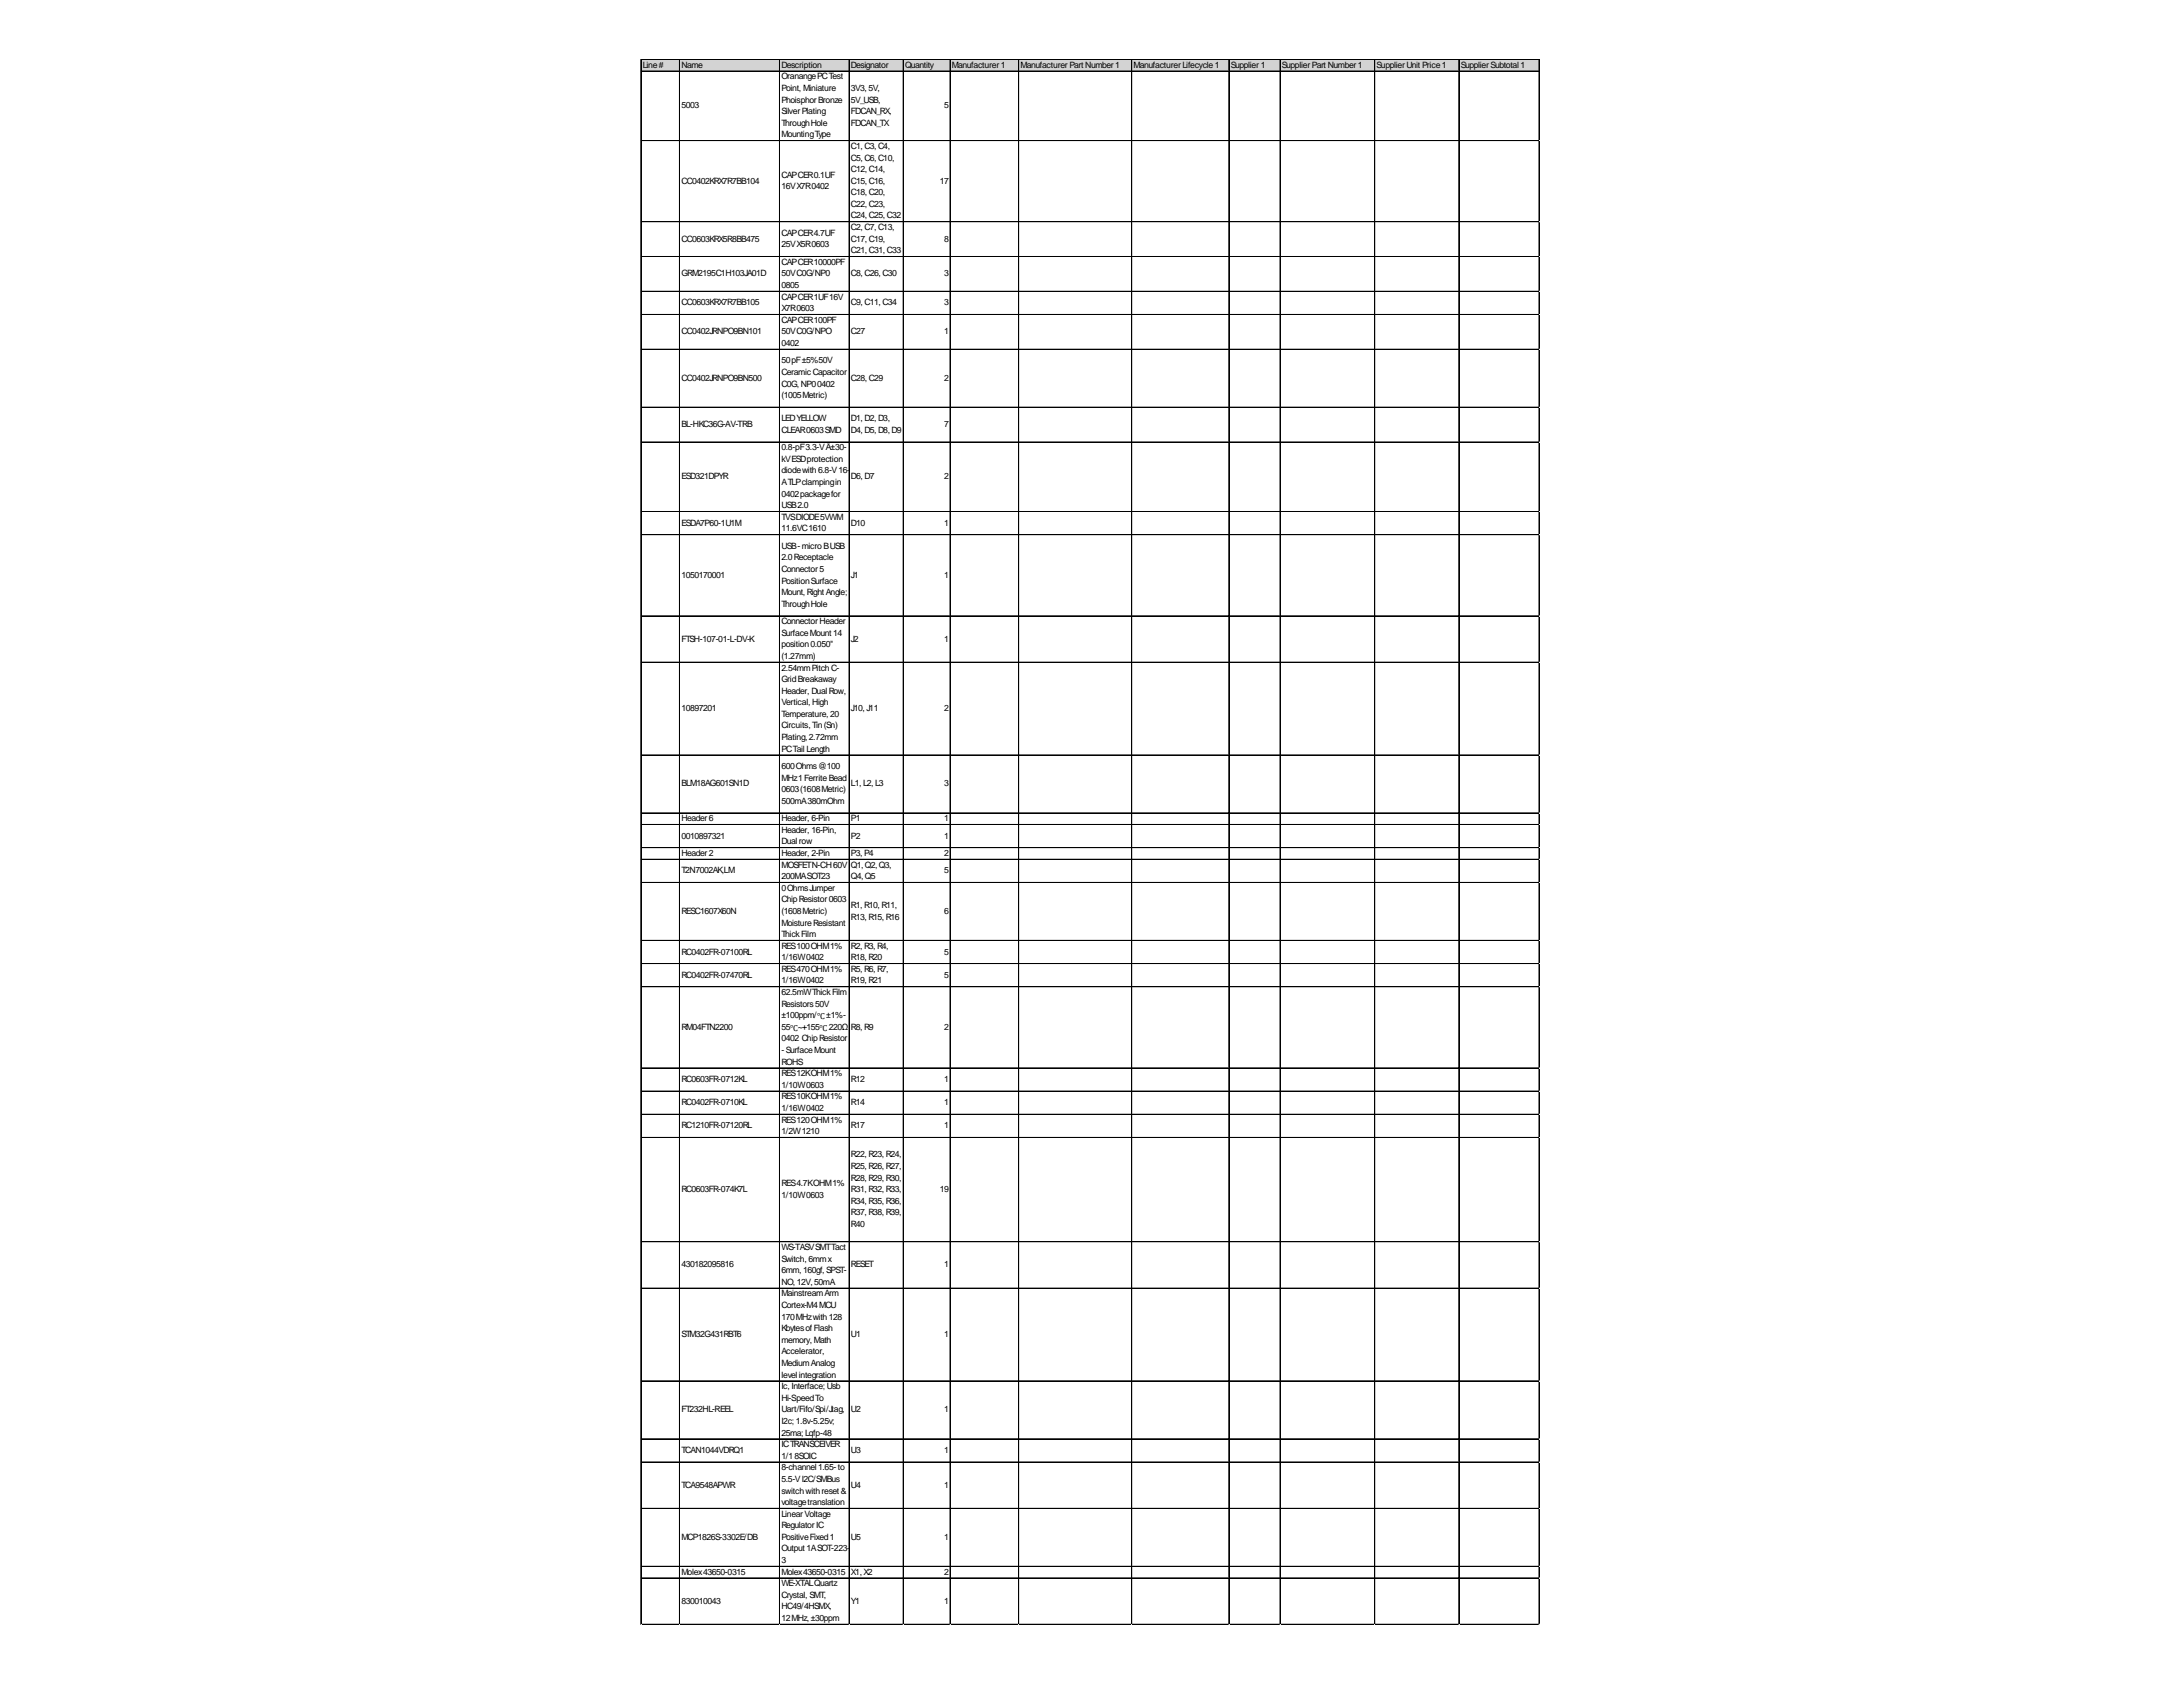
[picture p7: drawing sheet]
<svg xmlns="http://www.w3.org/2000/svg" width="279mm" height="216mm" viewBox="0 0 279 216" stroke-linecap="round" stroke-linejoin="round" font-family="sans-serif">
<defs><g id="words">
<g font-size="1.1">
<text x="82.3" y="8.7">Line#</text>
<text x="87.2" y="8.7">Name</text>
<text x="100" y="8.7">Description</text>
<text x="100" y="10.2">OranangePCTest</text>
<text x="100" y="11.6">Point, Miniature</text>
<text x="108.9" y="8.7">Designator</text>
<text x="108.9" y="11.6">3V3,5V,</text>
<text x="115.8" y="8.7">Quantity</text>
<text x="121.8" y="8.7">Manufacturer1</text>
<text x="130.6" y="8.7">ManufacturerPart Number1</text>
<text x="145.1" y="8.7">ManufacturerLifecycle1</text>
<text x="157.5" y="8.7">Supplier1</text>
<text x="164.1" y="8.7">SupplierPart Number1</text>
<text x="176.2" y="8.7">SupplierUnit Price1</text>
<text x="187" y="8.7">SupplierSubtotal1</text>
<text x="87.2" y="13.9">5003</text>
<text x="100" y="13.1">PhoisphorBronze</text>
<text x="100" y="14.6">SilverPlating</text>
<text x="100" y="16.1">ThroughHole</text>
<text x="100" y="17.6">MountingType</text>
<text x="108.9" y="13.1">5V_USB,</text>
<text x="108.9" y="14.6">FDCAN_RX,</text>
<text x="108.9" y="16.1">FDCAN_TX</text>
<text x="120.9" y="13.9">5</text>
<text x="87.2" y="23.5">CC0402KRX7R7BB104</text>
<text x="100" y="22.8">CAPCER0.1UF</text>
<text x="108.9" y="19.1">C1,C3,C4,</text>
<text x="108.9" y="20.5">C5,C6,C10,</text>
<text x="108.9" y="22">C12,C14,</text>
<text x="108.9" y="23.5">C15,C16,</text>
<text x="120.3" y="23.5">17</text>
<text x="100" y="24.3">16VX7R0402</text>
<text x="108.9" y="25">C18,C20,</text>
<text x="108.9" y="26.5">C22,C23,</text>
<text x="108.9" y="28">C24,C25,C32</text>
<text x="108.9" y="29.4">C2,C7,C13,</text>
<text x="87.2" y="30.9">CC0603KRX5R8BB475</text>
<text x="87.2" y="35.4">GRM2195C1H103JA01D</text>
<text x="100" y="30.2">CAPCER4.7UF</text>
<text x="100" y="31.7">25VX5R0603</text>
<text x="100" y="33.9">CAPCER10000PF</text>
<text x="100" y="35.4">50VC0G/NP0</text>
<text x="108.9" y="30.9">C17,C19,</text>
<text x="108.9" y="32.4">C21,C31,C33</text>
<text x="108.9" y="35.4">C8,C26,C30</text>
<text x="120.9" y="30.9">8</text>
<text x="120.9" y="35.4">3</text>
<text x="87.2" y="39.1">CC0603KRX7R7BB105</text>
<text x="100" y="36.9">0805</text>
<text x="100" y="38.3">CAPCER1UF16V</text>
<text x="100" y="39.8">X7R0603</text>
<text x="100" y="41.3">CAPCER100PF</text>
<text x="108.9" y="39.1">C9,C11,C34</text>
<text x="120.9" y="39.1">3</text>
<text x="87.2" y="42.8">CC0402JRNPO9BN101</text>
<text x="100" y="42.8">50VC0G/NPO</text>
<text x="100" y="44.3">0402</text>
<text x="100" y="46.5">50pF±5%50V</text>
<text x="100" y="48">Ceramic Capacitor</text>
<text x="108.9" y="42.8">C27</text>
<text x="120.9" y="42.8">1</text>
<text x="87.2" y="48.7">CC0402JRNPO9BN500</text>
<text x="100" y="49.5">C0G,NP00402</text>
<text x="100" y="51">(1005Metric)</text>
<text x="100" y="53.9">LEDYELLOW</text>
<text x="108.9" y="48.7">C28,C29</text>
<text x="108.9" y="53.9">D1,D2,D3,</text>
<text x="120.9" y="48.7">2</text>
<text x="87.2" y="54.7">BL-HKC36G-AV-TRB</text>
<text x="100" y="55.4">CLEAR0603SMD</text>
<text x="100" y="57.6">0.8-pF3.3-VÂ±30-</text>
<text x="100" y="59.1">kVESDprotection</text>
<text x="108.9" y="55.4">D4,D5,D8,D9</text>
<text x="120.9" y="54.7">7</text>
<text x="87.2" y="61.3">ESD321DPYR</text>
<text x="100" y="60.6">diodewith6.8-V16-</text>
<text x="100" y="62.1">ATLPclampingin</text>
<text x="100" y="63.6">0402packagefor</text>
<text x="100" y="65">USB2.0</text>
<text x="108.9" y="61.3">D6,D7</text>
<text x="120.9" y="61.3">2</text>
<text x="87.2" y="67.3">ESDA7P60-1U1M</text>
<text x="100" y="66.5">TVSDIODE5VWM</text>
<text x="100" y="68">11.6VC1610</text>
<text x="100" y="70.2">USB-microBUSB</text>
<text x="100" y="71.7">2.0Receptacle</text>
<text x="108.9" y="67.3">D10</text>
<text x="120.9" y="67.3">1</text>
<text x="87.2" y="73.9">1050170001</text>
<text x="100" y="73.2">Connector5</text>
<text x="100" y="74.7">PositionSurface</text>
<text x="100" y="76.2">Mount, RightAngle;</text>
<text x="100" y="77.7">ThroughHole</text>
<text x="108.9" y="73.9">J1</text>
<text x="120.9" y="73.9">1</text>
<text x="87.2" y="82.1">FTSH-107-01-L-DV-K</text>
<text x="100" y="79.9">ConnectorHeader</text>
<text x="100" y="81.4">SurfaceMount14</text>
<text x="100" y="82.8">position0.050&quot;</text>
<text x="108.9" y="82.1">J2</text>
<text x="120.9" y="82.1">1</text>
<text x="100" y="84.3">(1.27mm)</text>
<text x="100" y="85.8">2.54mmPitchC-</text>
<text x="100" y="87.3">GridBreakaway</text>
<text x="100" y="88.8">Header, DualRow,</text>
<text x="87.2" y="91">10897201</text>
<text x="100" y="90.3">Vertical, High</text>
<text x="100" y="91.7">Temperature,20</text>
<text x="100" y="93.2">Circuits,Tin(Sn)</text>
<text x="100" y="94.7">Plating,2.72mm</text>
<text x="108.9" y="91">J10,J11</text>
<text x="120.9" y="91">2</text>
<text x="87.2" y="100.6">BLM18AG601SN1D</text>
<text x="100" y="96.2">PCTail Length</text>
<text x="100" y="98.4">600Ohms@100</text>
<text x="100" y="99.9">MHz1FerriteBead</text>
<text x="100" y="101.4">0603(1608Metric)</text>
<text x="108.9" y="100.6">L1,L2,L3</text>
<text x="120.9" y="100.6">3</text>
<text x="87.2" y="105.1">Header6</text>
<text x="87.2" y="107.3">0010897321</text>
<text x="100" y="102.9">500mA380mOhm</text>
<text x="100" y="105.1">Header, 6-Pin</text>
<text x="100" y="106.6">Header, 16-Pin,</text>
<text x="108.9" y="105.1">P1</text>
<text x="108.9" y="107.3">P2</text>
<text x="120.9" y="105.1">1</text>
<text x="120.9" y="107.3">1</text>
<text x="87.2" y="109.5">Header2</text>
<text x="87.2" y="111.8">T2N7002AK,LM</text>
<text x="100" y="108.1">Dualrow</text>
<text x="100" y="109.5">Header, 2-Pin</text>
<text x="100" y="111">MOSFETN-CH60V</text>
<text x="100" y="112.5">200MASOT23</text>
<text x="100" y="114">0OhmsJumper</text>
<text x="108.9" y="109.5">P3,P4</text>
<text x="108.9" y="111">Q1,Q2,Q3,</text>
<text x="108.9" y="112.5">Q4,Q5</text>
<text x="120.9" y="109.5">2</text>
<text x="120.9" y="111.8">5</text>
<text x="87.2" y="117">RESC1607X60N</text>
<text x="100" y="115.5">ChipResistor0603</text>
<text x="100" y="117">(1608Metric)</text>
<text x="100" y="118.4">MoistureResistant</text>
<text x="100" y="119.9">ThickFilm</text>
<text x="108.9" y="116.2">R1,R10,R11,</text>
<text x="108.9" y="117.7">R13,R15,R16</text>
<text x="120.9" y="117">6</text>
<text x="87.2" y="122.2">RC0402FR-07100RL</text>
<text x="87.2" y="125.1">RC0402FR-07470RL</text>
<text x="100" y="121.4">RES100OHM1%</text>
<text x="100" y="122.9">1/16W0402</text>
<text x="100" y="124.4">RES470OHM1%</text>
<text x="100" y="125.9">1/16W0402</text>
<text x="108.9" y="121.4">R2,R3,R4,</text>
<text x="108.9" y="122.9">R18,R20</text>
<text x="108.9" y="124.4">R5,R6,R7,</text>
<text x="108.9" y="125.9">R19,R21</text>
<text x="120.9" y="122.2">5</text>
<text x="120.9" y="125.1">5</text>
<text x="87.2" y="131.8">RM04FTN2200</text>
<text x="100" y="127.3">62.5mWThickFilm</text>
<text x="100" y="128.8">Resistors50V</text>
<text x="100" y="130.3">±100ppm/℃±1%-</text>
<text x="100" y="131.8">55℃~+155℃220Ω</text>
<text x="108.9" y="131.8">R8,R9</text>
<text x="120.9" y="131.8">2</text>
<text x="100" y="133.3">0402 ChipResistor</text>
<text x="100" y="134.8">-SurfaceMount</text>
<text x="100" y="136.3">ROHS</text>
<text x="100" y="137.7">RES12KOHM1%</text>
<text x="87.2" y="138.5">RC0603FR-0712KL</text>
<text x="87.2" y="141.4">RC0402FR-0710KL</text>
<text x="100" y="139.2">1/10W0603</text>
<text x="100" y="140.7">RES10KOHM1%</text>
<text x="100" y="142.2">1/16W0402</text>
<text x="100" y="143.7">RES120OHM1%</text>
<text x="108.9" y="138.5">R12</text>
<text x="108.9" y="141.4">R14</text>
<text x="120.9" y="138.5">1</text>
<text x="120.9" y="141.4">1</text>
<text x="87.2" y="144.4">RC1210FR-07120RL</text>
<text x="100" y="145.2">1/2W1210</text>
<text x="108.9" y="144.4">R17</text>
<text x="108.9" y="148.1">R22,R23,R24,</text>
<text x="108.9" y="149.6">R25,R26,R27,</text>
<text x="120.9" y="144.4">1</text>
<text x="87.2" y="152.6">RC0603FR-074K7L</text>
<text x="100" y="151.8">RES4.7KOHM1%</text>
<text x="100" y="153.3">1/10W0603</text>
<text x="108.9" y="151.1">R28,R29,R30,</text>
<text x="108.9" y="152.6">R31,R32,R33,</text>
<text x="108.9" y="154.1">R34,R35,R36,</text>
<text x="108.9" y="155.5">R37,R38,R39,</text>
<text x="120.3" y="152.6">19</text>
<text x="100" y="160">WS-TASVSMTTact</text>
<text x="100" y="161.5">Switch,6mmx</text>
<text x="108.9" y="157">R40</text>
<text x="87.2" y="162.2">430182095816</text>
<text x="100" y="163">6mm,160gf, SPST-</text>
<text x="100" y="164.4">NO,12V,50mA</text>
<text x="100" y="165.9">MainstreamArm</text>
<text x="100" y="167.4">Cortex-M4MCU</text>
<text x="108.9" y="162.2">RESET</text>
<text x="120.9" y="162.2">1</text>
<text x="87.2" y="171.1">STM32G431RBT6</text>
<text x="100" y="168.9">170MHzwith128</text>
<text x="100" y="170.4">KbytesofFlash</text>
<text x="100" y="171.9">memory,Math</text>
<text x="100" y="173.3">Accelerator,</text>
<text x="108.9" y="171.1">U1</text>
<text x="120.9" y="171.1">1</text>
<text x="100" y="174.8">MediumAnalog</text>
<text x="100" y="176.3">levelintegration</text>
<text x="100" y="177.8">Ic, Interface;Usb</text>
<text x="100" y="179.3">Hi-SpeedTo</text>
<text x="87.2" y="180.8">FT232HL-REEL</text>
<text x="87.2" y="185.9">TCAN1044VDRQ1</text>
<text x="100" y="180.8">Uart/Fifo/Spi/Jtag,</text>
<text x="100" y="182.2">I2c; 1.8v-5.25v;</text>
<text x="100" y="183.7">25ma;Lqfp-48</text>
<text x="100" y="185.2">ICTRANSCEIVER</text>
<text x="108.9" y="180.8">U2</text>
<text x="108.9" y="185.9">U3</text>
<text x="120.9" y="180.8">1</text>
<text x="120.9" y="185.9">1</text>
<text x="87.2" y="190.4">TCA9548APWR</text>
<text x="100" y="186.7">1/18SOIC</text>
<text x="100" y="188.2">8-channel1.65-to</text>
<text x="100" y="189.7">5.5-VI2C/SMBus</text>
<text x="100" y="191.1">switchwithreset&amp;</text>
<text x="108.9" y="190.4">U4</text>
<text x="120.9" y="190.4">1</text>
<text x="87.2" y="197.1">MCP1826S-3302E/DB</text>
<text x="100" y="192.6">voltagetranslation</text>
<text x="100" y="194.1">LinearVoltage</text>
<text x="100" y="195.6">RegulatorIC</text>
<text x="100" y="197.1">PositiveFixed1</text>
<text x="108.9" y="197.1">U5</text>
<text x="120.9" y="197.1">1</text>
<text x="87.2" y="201.5">Molex43650-0315</text>
<text x="100" y="198.6">Output1ASOT-223-</text>
<text x="100" y="200">3</text>
<text x="100" y="201.5">Molex43650-0315</text>
<text x="100" y="203">WE-XTALQuartz</text>
<text x="108.9" y="201.5">X1,X2</text>
<text x="120.9" y="201.5">2</text>
<text x="87.2" y="205.2">830010043</text>
<text x="100" y="204.5">Crystal, SMT,</text>
<text x="100" y="206">HC49/4HSMX,</text>
<text x="100" y="207.5">12MHz,±30ppm</text>
<text x="108.9" y="205.2">Y1</text>
<text x="120.9" y="205.2">1</text>
</g>
</g></defs>
<path d="M82 7.6h115.1v1.6h-115.1z" fill="#d3d3d3"/>
<g fill="none" stroke="#000" stroke-width=".13">
<path d="M82 7.6v200.3M82.1 7.6h114.9M82.1 9.1h114.9M82.1 18h114.9M87 7.7v200.2M99.8 7.7v200.2M108.7 7.7v200.2M115.6 7.7v200.2M121.6 7.7v200.2M130.4 7.7v200.2M144.8 7.7v200.2M144.9 7.7v200.2"/>
<path d="M157.3 7.7v200.2M163.8 7.7v200.2M163.9 7.7v200.2M175.9 7.7v200.2M176 7.7v200.2M186.7 7.7v200.2M197 7.7v200.2M82.1 28.4h114.9M82.1 32.8h114.9M82.1 32.9h114.9M82.1 37.3h114.9M82.1 40.2h114.9"/>
<path d="M82.1 40.3h114.9M82.1 44.7h114.9M82.1 52.1h114.9M82.1 56.6h114.9M82.1 65.5h114.9M82.1 68.4h114.9M82.1 68.5h114.9M82.1 78.8h114.9M82.1 84.7h114.9M82.1 96.6h114.9M82.1 104h114.9M82.1 104.1h114.9"/>
<path d="M82.1 105.5h114.9M82.1 108.5h114.9M82.1 110h114.9M82.1 112.9h114.9M82.1 113h114.9M82.1 120.3h114.9M82.1 120.4h114.9M82.1 123.3h114.9M82.1 126.3h114.9M82.1 136.7h114.9M82.1 139.6h114.9M82.1 139.7h114.9"/>
<path d="M82.1 142.6h114.9M82.1 145.6h114.9M82.1 158.9h114.9M82.1 164.9h114.9M82.1 176.7h114.9M82.1 184.1h114.9M82.1 184.2h114.9M82.1 187.1h114.9M82.1 193h114.9M82.1 193.1h114.9M82.1 200.5h114.9M82.1 201.9h114.9"/>
<path d="M82.1 202h114.9M82.1 207.9h114.9"/>
</g>
<path d="M82 207.9v.1" fill="none" stroke="#e0e0e0" stroke-width=".13"/>
<path d="M82 207.9l.1 .1z" fill="#e0e0e0"/>
<path d="M87 207.9v.1" fill="none" stroke="#e0e0e0" stroke-width=".13"/>
<path d="M87 207.9v.1z" fill="#e0e0e0"/>
<path d="M99.8 207.9v.1" fill="none" stroke="#e0e0e0" stroke-width=".13"/>
<path d="M99.8 207.9v.1z" fill="#e0e0e0"/>
<path d="M108.7 207.9v.1" fill="none" stroke="#e0e0e0" stroke-width=".13"/>
<path d="M108.7 207.9v.1z" fill="#e0e0e0"/>
<path d="M115.6 207.9v.1" fill="none" stroke="#e0e0e0" stroke-width=".13"/>
<path d="M115.6 207.9l.1 .1z" fill="#e0e0e0"/>
<path d="M121.6 207.9v.1" fill="none" stroke="#e0e0e0" stroke-width=".13"/>
<path d="M121.6 207.9l.1 .1z" fill="#e0e0e0"/>
<path d="M130.4 207.9v.1" fill="none" stroke="#e0e0e0" stroke-width=".13"/>
<path d="M130.4 207.9v.1z" fill="#e0e0e0"/>
<path d="M144.8 207.9v.1" fill="none" stroke="#e0e0e0" stroke-width=".13"/>
<path d="M144.8 207.9l.1 .1z" fill="#e0e0e0"/>
<path d="M157.3 207.9v.1" fill="none" stroke="#e0e0e0" stroke-width=".13"/>
<path d="M157.3 207.9v.1z" fill="#e0e0e0"/>
<path d="M163.8 207.9v.1" fill="none" stroke="#e0e0e0" stroke-width=".13"/>
<path d="M163.8 207.9l.1 .1z" fill="#e0e0e0"/>
<path d="M175.9 207.9v.1" fill="none" stroke="#e0e0e0" stroke-width=".13"/>
<path d="M175.9 207.9l.1 .1z" fill="#e0e0e0"/>
<path d="M186.7 207.9v.1" fill="none" stroke="#e0e0e0" stroke-width=".13"/>
<path d="M186.7 207.9l.1 .1z" fill="#e0e0e0"/>
<path d="M197 207.9v.1" fill="none" stroke="#e0e0e0" stroke-width=".13"/>
<path d="M197 207.9v.1z" fill="#e0e0e0"/>
<path d="M197 18h.1" fill="none" stroke="#e0e0e0" stroke-width=".13"/>
<path d="M197 18l.1 .1z" fill="#e0e0e0"/>
<path d="M197 28.4h.1" fill="none" stroke="#e0e0e0" stroke-width=".13"/>
<path d="M197 28.4h.1z" fill="#e0e0e0"/>
<path d="M197 32.8h.1" fill="none" stroke="#e0e0e0" stroke-width=".13"/>
<path d="M197 32.8l.1 .1z" fill="#e0e0e0"/>
<path d="M197 37.3h.1" fill="none" stroke="#e0e0e0" stroke-width=".13"/>
<path d="M197 37.3h.1z" fill="#e0e0e0"/>
<path d="M197 40.2h.1" fill="none" stroke="#e0e0e0" stroke-width=".13"/>
<path d="M197 40.2l.1 .1z" fill="#e0e0e0"/>
<path d="M197 44.7h.1" fill="none" stroke="#e0e0e0" stroke-width=".13"/>
<path d="M197 44.7l.1 .1z" fill="#e0e0e0"/>
<path d="M197 52.1h.1" fill="none" stroke="#e0e0e0" stroke-width=".13"/>
<path d="M197 52.1l.1 .1z" fill="#e0e0e0"/>
<path d="M197 56.6h.1" fill="none" stroke="#e0e0e0" stroke-width=".13"/>
<path d="M197 56.6h.1z" fill="#e0e0e0"/>
<path d="M197 65.5h.1" fill="none" stroke="#e0e0e0" stroke-width=".13"/>
<path d="M197 65.5h.1z" fill="#e0e0e0"/>
<path d="M197 68.4h.1" fill="none" stroke="#e0e0e0" stroke-width=".13"/>
<path d="M197 68.4l.1 .1z" fill="#e0e0e0"/>
<path d="M197 78.8h.1" fill="none" stroke="#e0e0e0" stroke-width=".13"/>
<path d="M197 78.8l.1 .1z" fill="#e0e0e0"/>
<path d="M197 84.7h.1" fill="none" stroke="#e0e0e0" stroke-width=".13"/>
<path d="M197 84.7l.1 .1z" fill="#e0e0e0"/>
<path d="M197 96.6h.1" fill="none" stroke="#e0e0e0" stroke-width=".13"/>
<path d="M197 96.6l.1 .1z" fill="#e0e0e0"/>
<path d="M197 104h.1" fill="none" stroke="#e0e0e0" stroke-width=".13"/>
<path d="M197 104l.1 .1z" fill="#e0e0e0"/>
<path d="M197 105.5h.1" fill="none" stroke="#e0e0e0" stroke-width=".13"/>
<path d="M197 105.5l.1 .1z" fill="#e0e0e0"/>
<path d="M197 108.5h.1" fill="none" stroke="#e0e0e0" stroke-width=".13"/>
<path d="M197 108.5h.1z" fill="#e0e0e0"/>
<path d="M197 110h.1" fill="none" stroke="#e0e0e0" stroke-width=".13"/>
<path d="M197 110h.1z" fill="#e0e0e0"/>
<path d="M197 112.9h.1" fill="none" stroke="#e0e0e0" stroke-width=".13"/>
<path d="M197 112.9l.1 .1z" fill="#e0e0e0"/>
<path d="M197 120.3h.1" fill="none" stroke="#e0e0e0" stroke-width=".13"/>
<path d="M197 120.3l.1 .1z" fill="#e0e0e0"/>
<path d="M197 123.3h.1" fill="none" stroke="#e0e0e0" stroke-width=".13"/>
<path d="M197 123.3l.1 .1z" fill="#e0e0e0"/>
<path d="M197 126.3h.1" fill="none" stroke="#e0e0e0" stroke-width=".13"/>
<path d="M197 126.3h.1z" fill="#e0e0e0"/>
<path d="M197 136.7h.1" fill="none" stroke="#e0e0e0" stroke-width=".13"/>
<path d="M197 136.7h.1z" fill="#e0e0e0"/>
<path d="M197 139.6h.1" fill="none" stroke="#e0e0e0" stroke-width=".13"/>
<path d="M197 139.6l.1 .1z" fill="#e0e0e0"/>
<path d="M197 142.6h.1" fill="none" stroke="#e0e0e0" stroke-width=".13"/>
<path d="M197 142.6l.1 .1z" fill="#e0e0e0"/>
<path d="M197 145.6h.1" fill="none" stroke="#e0e0e0" stroke-width=".13"/>
<path d="M197 145.6h.1z" fill="#e0e0e0"/>
<path d="M197 158.9h.1" fill="none" stroke="#e0e0e0" stroke-width=".13"/>
<path d="M197 158.9l.1 .1z" fill="#e0e0e0"/>
<path d="M197 164.9h.1" fill="none" stroke="#e0e0e0" stroke-width=".13"/>
<path d="M197 164.9h.1z" fill="#e0e0e0"/>
<path d="M197 176.7h.1" fill="none" stroke="#e0e0e0" stroke-width=".13"/>
<path d="M197 176.7l.1 .1z" fill="#e0e0e0"/>
<path d="M197 184.1h.1" fill="none" stroke="#e0e0e0" stroke-width=".13"/>
<path d="M197 184.1l.1 .1z" fill="#e0e0e0"/>
<path d="M197 187.1h.1" fill="none" stroke="#e0e0e0" stroke-width=".13"/>
<path d="M197 187.1l.1 .1z" fill="#e0e0e0"/>
<path d="M197 193h.1" fill="none" stroke="#e0e0e0" stroke-width=".13"/>
<path d="M197 193l.1 .1z" fill="#e0e0e0"/>
<path d="M197 200.5h.1" fill="none" stroke="#e0e0e0" stroke-width=".13"/>
<path d="M197 200.5h.1z" fill="#e0e0e0"/>
<path d="M197 201.9h.1" fill="none" stroke="#e0e0e0" stroke-width=".13"/>
<path d="M197 201.9l.1 .1z" fill="#e0e0e0"/>
<path d="M197 207.9h.1" fill="none" stroke="#e0e0e0" stroke-width=".13"/>
<path d="M197 207.9h.1z" fill="#e0e0e0"/>
<use href="#words"/>
</svg>
